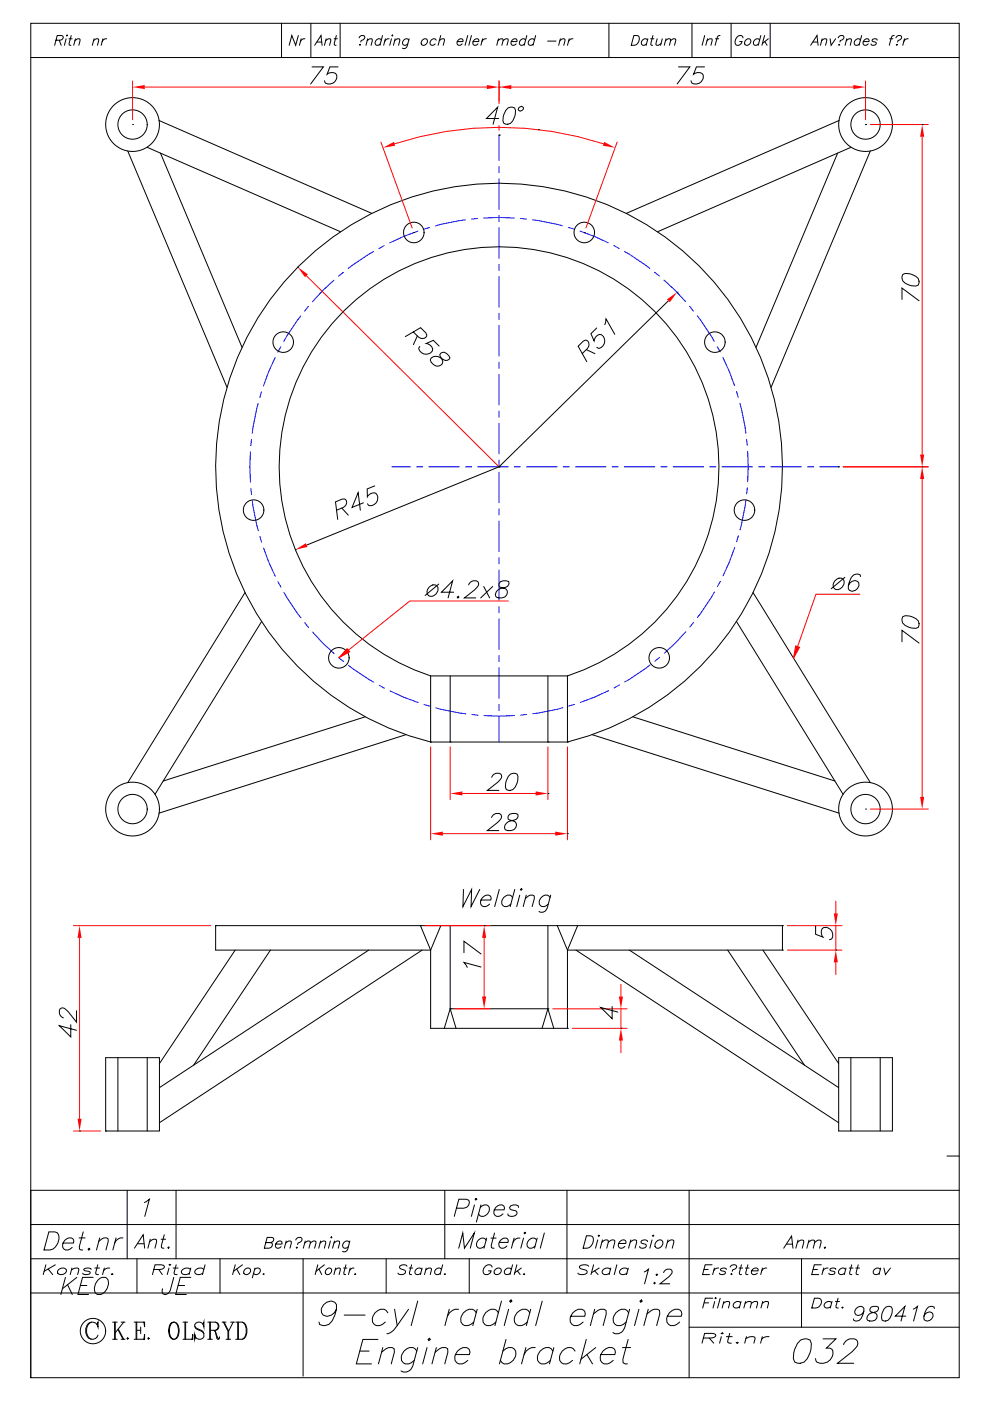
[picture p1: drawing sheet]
<svg xmlns="http://www.w3.org/2000/svg" width="210mm" height="297mm" viewBox="0 0 210 297" stroke-linecap="round" stroke-linejoin="round" font-family="sans-serif">
<g fill="none" stroke="#000" stroke-width=".21">
<path d="M6.5 4.9h197v287.1h-197zM6.5 12.2h197M11.9 8.5h.9l.4-.2a.46 .46 0 0 0 .1-.7l-1.2-.1-.5 2.1M12.6 8.5l.4 1.1M14 8.2l-.3 1.4M14.1 7.5h.2zM14.6 8.2h.7M15.1 7.5l-.4 1.7v.3l.3 .1M15.9 8.6l.6-.4 .5 .1-.3 1.3M16 8.2l-.4 1.4M19.8 8.6l.6-.4 .5 .1-.2 1.3M20 8.2l-.4 1.4"/>
<path d="M21.8 8.2l-.3 1.4M22.6 8.2a.9 .9 0 0 0-.9 .6M59.7 4.9v7.3M63.3 7.5l-.6 2.1-.8-2.1-.6 2.1M63.9 8.2l-.4 1.4M64.7 8.2a.9 .9 0 0 0-1 .6M65.9 4.9v7.3M66.7 9.6l1.4-2.1 .2 2.1M67.2 8.9h1M69.1 8.6l.6-.4 .4 .1-.2 1.3M69.2 8.2l-.4 1.4M70.9 8.2h.7"/>
<path d="M71.3 7.5l-.4 1.7v.3l.4 .1M72.1 4.9v7.3M76.2 8a.64 .64 0 0 1 .5-.5 .64 .64 0 0 1 .7 .4 .9 .9 0 0 1-.8 .7l-.1 .3M76.3 9.5h.2zM77.9 8.6l.6-.4 .5 .1-.3 1.3M78 8.2l-.4 1.4M80.9 8.5a.73 .73 0 0 0-1.1 0 .73 .73 0 0 0 .1 1.1h.3l.5-.3M81.1 7.5l-.5 2.1M81.7 8.2l-.3 1.4M82.5 8.2a.91 .91 0 0 0-.9 .6M83 8.2l-.3 1.4M83.1 7.5h.2z"/>
<path d="M83.7 8.6l.6-.4 .5 .1-.3 1.3M83.8 8.2l-.4 1.4M86.7 8.5a.73 .73 0 0 0-1.1 0 .73 .73 0 0 0 .1 1.1l.8-.3M86.8 8.2l-.4 1.6a.68 .68 0 0 1-1 .4M89.6 8.5a.61 .61 0 0 1 .9-.2 .61 .61 0 0 1-.1 1 .61 .61 0 0 1-.9 .2 .61 .61 0 0 1 .1-1zM92.5 8.5a.73 .73 0 0 0-1.1 0 .73 .73 0 0 0 .1 1.1l.8-.3M93.2 8.6l.6-.4 .5 .1-.3 1.3M93.5 7.5l-.6 2.1M97 8.8h1.2v-.2a.68 .68 0 0 0-.8-.3 .68 .68 0 0 0-.5 .7l.1 .3a.6 .6 0 0 0 .5 .3 .6 .6 0 0 0 .5-.3M99.2 7.5l-.6 2.1M100 7.5l-.6 2.1M100.3 8.8h1.2l.1-.2a.68 .68 0 0 0-.8-.3 .68 .68 0 0 0-.5 .7 .58 .58 0 0 0 .4 .6 .58 .58 0 0 0 .7-.3"/>
<path d="M102.4 8.2l-.4 1.4M103.2 8.2a.91 .91 0 0 0-1 .6M105.6 8.6l.6-.4 .5 .1-.2 1.3M105.7 8.2l-.3 1.4M106.7 8.6l.6-.4 .5 .1-.3 1.3M108.4 8.8h1.2l.1-.2a.68 .68 0 0 0-.8-.3 .68 .68 0 0 0-.5 .7 .58 .58 0 0 0 .4 .6 .58 .58 0 0 0 .7-.3M111.5 8.5a.73 .73 0 0 0-1.1 0 .73 .73 0 0 0 .1 1.1l.8-.3M111.7 7.5l-.5 2.1M113.4 8.5a.73 .73 0 0 0-1.1 0 .73 .73 0 0 0 .1 1.1l.7-.3M113.6 7.5l-.5 2.1M116.2 8.7h1.7M118.8 8.6l.6-.4 .4 .1-.2 1.3"/>
<path d="M118.9 8.2l-.4 1.4M120.7 8.2l-.3 1.4M121.5 8.2a.91 .91 0 0 0-.9 .6M129.2 4.9v7.3M134.4 7.5h.7a1.01 1.01 0 0 1 .1 1.8l-.6 .3h-.7zM137.3 8.5a.73 .73 0 0 0-1 0 .73 .73 0 0 0 .1 1.1l.7-.3M137.4 8.2l-.4 1.4M138 8.2h.7M138.5 7.5l-.5 1.7 .1 .3 .3 .1M139.4 8.2l-.3 1.3 .5 .1 .6-.4M140.5 8.2l-.4 1.4M141.2 8.6l.6-.4 .4 .1-.2 1.3"/>
<path d="M141.3 8.2l-.4 1.4M142.3 8.6l.5-.4 .5 .1-.2 1.3M146.8 4.9v7.3M149.5 7.5l-.6 2.1M150 8.6l.6-.4 .4 .1-.2 1.3M150.1 8.2l-.4 1.4M151.8 8.2h.6M152.7 7.5l-.4 .1-.2 .3-.4 1.7M155.1 4.9v7.3M157.6 8l-.2-.4a1.18 1.18 0 0 0-1.3 .6 1.18 1.18 0 0 0 .2 1.4 .94 .94 0 0 0 1.1-.8h-.5M158.2 8.5a.61 .61 0 0 1 .9-.2 .61 .61 0 0 1-.1 1 .61 .61 0 0 1-.9 .2 .61 .61 0 0 1 .1-1zM161.1 8.5a.73 .73 0 0 0-1.1 0 .73 .73 0 0 0 .1 1.1h.3l.5-.3"/>
<path d="M161.4 7.5l-.6 2.1M162.2 7.5l-.6 2.1M162.2 8.8l.5 .8M163 8.2l-1.3 1M163.4 4.9v7.3M171.9 9.6l1.4-2.1 .2 2.1M172.4 8.9h1M174.3 8.6l.6-.4 .4 .1-.2 1.3M174.4 8.2l-.4 1.4M176.1 8.2l.2 1.4 .9-1.4M177.8 8a.64 .64 0 0 1 .6-.5 .64 .64 0 0 1 .6 .4 .9 .9 0 0 1-.8 .7v.3M177.9 9.5h.2z"/>
<path d="M179.5 8.6l.6-.4 .5 .1-.3 1.3M179.6 8.2l-.4 1.4M182.5 8.5a.73 .73 0 0 0-1.1 0 .73 .73 0 0 0 .1 1.1h.3l.5-.3M182.8 7.5l-.6 2.1M183.1 8.8h1.2v-.2a.68 .68 0 0 0-.8-.3 .68 .68 0 0 0-.4 .7v.3a.6 .6 0 0 0 .5 .3 .6 .6 0 0 0 .6-.3M186.1 8.5a.55 .55 0 0 0-.6-.3 .55 .55 0 0 0-.5 .5 .84 .84 0 0 1 .9 .5l-.1 .1a.65 .65 0 0 1-1 0M188.7 8.2h.7M189.7 7.5l-.4 .1-.2 .3-.5 1.7M190 8a.64 .64 0 0 1 .6-.5 .64 .64 0 0 1 .6 .4 .9 .9 0 0 1-.7 .7l-.1 .3M190.1 9.5h.2zM191.9 8.2l-.4 1.4M192.6 8.2a.91 .91 0 0 0-.9 .6"/>
<path d="M27.1 32l21 50.1M31.2 31.2l41 17.9M33.7 25.5l45.2 19.7M34 32.5l17.3 41.1M177.7 32.5l-17.3 41.1M178 25.5l-45.2 19.7M180.5 31.2l-41 17.9M184.6 32l-21 50.1M52 125.6l-24.9 40.3M55.5 131.8l-22.6 36.6M156.2 131.8l22.6 36.6M159.7 125.6l24.9 40.3"/>
<path d="M77.5 151.9l-42.9 13.7M86.1 155.7l-52.4 16.7M91.3 157.3a60.1 60.1 0 0 1-34.9-92.5 60.1 60.1 0 0 1 98.9 0 60.1 60.1 0 0 1-34.9 92.5M91.3 143.3a46.6 46.6 0 0 1-23.2-71.8 46.6 46.6 0 0 1 75.5 0 46.6 46.6 0 0 1-23.2 71.8M91.3 143.3v14M91.3 143.3h29.1M91.3 157.3h29.1M95.5 143.3v14M116.2 143.3v14M120.4 143.3v14M125.6 155.7l52.4 16.7M134.2 151.9l42.9 13.7"/>
<path d="M45.7 196.2h120.3v5.2h-45.6v16.6h-29.1v-16.6h-45.6zM95.5 196.2v17.6M116.2 196.2v17.6l1.3 4.2M95.5 213.8h20.7l-1.2 4.2M95.5 213.8l-1.3 4.2M95.5 213.8l1.2 4.2M22.4 224.2h11.4v15.5h-11.4zM25 224.2v15.5M31.2 224.2v15.5M6.5 259.6h197M27 252.3v14.5M30.6 254.9l1.1-.7-1 3.6"/>
<path d="M37.3 252.3v14.5M94.3 252.3v14.5M96.8 256.1h1.6a1.14 1.14 0 0 0 1-1.7l-.5-.2h-1.6l-.9 3.6M100.6 255.4l-.6 2.4M100.8 254.2l.2-.2 .1 .2-.2 .2zM101.9 255.9a1.12 1.12 0 0 1 1.9 0 1.48 1.48 0 0 1-.5 1.5 1.48 1.48 0 0 1-1.5 .3l-.3-.4M102 255.4l-1 3.6M104.8 256.5h2.1a.71 .71 0 0 0-.4-1.1 1.48 1.48 0 0 0-1.4 .7 1.48 1.48 0 0 0-.1 1.6 1.21 1.21 0 0 0 1.7-.4M110 255.9l-.1-.3a1.38 1.38 0 0 0-1.8 .3l.1 .4 .3 .2 1.1 .3v.5a1.39 1.39 0 0 1-1.8 .4l-.1-.4M120.3 252.3v21.8M146.2 252.3v39.7M200.9 245.1h2.6"/>
<path d="M203.5 252.3h-197v39.7M6.5 266.8h197M6.5 274.1h197M9.7 268.1l-.5 2.1M10.2 269l1 1.2M10.4 261.1h1.2a1.17 1.17 0 0 1 .9 1.5 2.54 2.54 0 0 1-3.2 2.4zM11.7 268.1l-2.3 1.4M12.5 269.1a.94 .94 0 0 1 1.6 .3 1.02 1.02 0 0 1-.9 .8 1.02 1.02 0 0 1-1-.6zM13.4 263.5h2.2a.75 .75 0 0 0-.5-1.1 1.56 1.56 0 0 0-1.5 .7 1.56 1.56 0 0 0 0 1.7 1.28 1.28 0 0 0 1.7-.4M13.9 270.8l-1 3.6M14.3 272.3l1 2.1M15.2 269.2a1.38 1.38 0 0 1 1.5-.3l-.2 1.3"/>
<path d="M15.3 268.8l-.4 1.4M16.3 270.8l-3.1 2.4M16.8 262.4h1.2M17 272.5h1.4M17.7 261.1l-.9 3.1 .1 .6 .6 .2M18.7 264.8l.2-.2 .2 .2-.3 .2zM19.3 269.1a1.08 1.08 0 0 0-1.5 0v.2l1.3 .3v.3a1.18 1.18 0 0 1-1.6 0M19.8 270.8h-2.3l-1 3.6h2.3M20.1 268.8h1M20.7 268.1l-.4 1.7 .1 .3 .5 .1M20.8 271.3a1.27 1.27 0 0 1 2.1 0 2.61 2.61 0 0 1-1.5 3.1h-.7a1.77 1.77 0 0 1-.1-2.8zM21 263.1l1.1-.7h.5l.3 .2 .1 .5-.5 1.9"/>
<path d="M21.1 262.4l-.6 2.6M22.1 268.8l-.3 1.4M23.3 268.8a1.3 1.3 0 0 0-1.3 .6M23.6 270.1h.3zM24.6 262.4l-.7 2.6M26.1 262.4a1.67 1.67 0 0 0-1.8 1.1M28.5 264.6l1.9-2.9 .3 2.9M29.1 266.8v7.3M29.2 263.6h1.3M31.7 263.2l.9-.5 .6 .1-.3 1.8M31.9 262.7l-.5 1.9M32.6 269.1h1.4a.85 .85 0 0 0 .9-.6l-.2-.3-.5-.1h-1.3l-.6 2.1"/>
<path d="M33.7 269.1l.7 1.1M34.2 262.7h.9M34.8 261.7l-.6 2.3 .1 .5 .5 .1M35.6 264.5l.2-.2 .1 .2-.2 .1zM35.8 268.8l-.3 1.4M35.9 268.1h.3zM36.7 268.8h1.1M36.9 270.8l-.8 2.7a1.08 1.08 0 0 1-1.6 .7l-.1-.1 .1-.9M37.4 268.1l-.5 1.7 .1 .3 .6 .1M37.8 272.5h1.4M40.4 269.1a1.19 1.19 0 0 0-1.9 .5 1.01 1.01 0 0 0 1.7 .3M40.5 268.8l-.4 1.4"/>
<path d="M40.5 270.8h-2.3l-.9 3.6h2.2M43.2 269.1a1.08 1.08 0 0 0-1.2-.2 1.08 1.08 0 0 0-.6 1 1.17 1.17 0 0 0 1.6 0M43.5 268.1l-.6 2.1M46.7 266.8v7.3M49.9 268.1l-.6 2.1M50.2 269l.7 1.2M51.4 268.1l-1.9 1.4M51.9 269.1a.68 .68 0 0 1 1.2-.1 .68 .68 0 0 1-.5 1.1 .61 .61 0 0 1-.8-.1 .61 .61 0 0 1 .1-.9zM54 269.1a.68 .68 0 0 1 1.1-.1 .68 .68 0 0 1-.4 1.1 .63 .63 0 0 1-.9-.2M54.1 268.8l-.6 2.1M55.8 270.1h.2zM56.7 262.3l1.2 .1a.55 .55 0 0 1-.2 .9l-1.3 .1 1.3 .1a.72 .72 0 0 1-.7 1.1h-.9z"/>
<path d="M58.5 263.7h1.3a.45 .45 0 0 0-.3-.6 .87 .87 0 0 0-1 .4 .87 .87 0 0 0 .3 1.1h.3l.5-.3M60.6 263.5l.7-.4 .5 .1-.3 1.4M60.7 263.1l-.4 1.5M62.7 262.9a.7 .7 0 0 1 .7-.6 .7 .7 0 0 1 .7 .4 1 1 0 0 1-.9 .8l-.1 .3M62.8 264.5l.2-.1 .1 .1zM64.3 266.8v24.9M64.6 263.5l.7-.4 .5 .1-.3 1.4M64.7 263.1l-.4 1.5M65.8 263.5l.7-.4 .5 .1-.3 1.4M67.4 268.1l-.5 2.1M67.7 269l.5 1.2M67.9 263.5l.7-.4 .5 .1-.3 1.4"/>
<path d="M68 263.1l-.4 1.5M68.8 268.1l-1.8 1.4M69.2 269.1a.62 .62 0 0 1 1-.2 .62 .62 0 0 1-.1 1 .62 .62 0 0 1-.9 .2 .62 .62 0 0 1 0-1zM70.1 263.1l-.4 1.5M70.2 262.3h.2l-.1 .1zM70.8 263.5l.7-.4 .5 .1-.3 1.4M70.9 263.1l-.4 1.5M71.1 269.2l.6-.4 .5 .1-.3 1.3M71.2 268.8l-.4 1.4M72.9 268.8h.7M73.4 268.1l-.5 1.7v.3l.4 .1M74.1 263.4a.81 .81 0 0 0-1.2 0 .81 .81 0 0 0 .1 1.2h.4l.5-.3"/>
<path d="M74.2 263.1l-.5 1.7a.75 .75 0 0 1-1.1 .4M74.3 268.8l-.4 1.4M75.1 268.8a.92 .92 0 0 0-1 .6M75.2 270.1h.2zM81.9 266.8v7.3M86.3 268.4a1 1 0 0 0-1.6 .2l.2 .3 1 .4 .1 .3a.97 .97 0 0 1-1.6 .3M86.8 268.8h.8M87.3 268.1l-.5 1.7 .1 .3 .4 .1M89.5 269.1a.8 .8 0 0 0-1.1-.1 .8 .8 0 0 0-.2 1.1 .83 .83 0 0 0 1-.2M89.5 268.8l-.3 1.4M90.3 269.2a.92 .92 0 0 1 1.2-.3l-.2 1.3M90.4 268.8l-.4 1.4"/>
<path d="M93.6 269.1a.8 .8 0 0 0-1.1-.1 .8 .8 0 0 0-.1 1.1 .83 .83 0 0 0 1-.2M93.9 268.1l-.6 2.1M94.3 270.1h.2zM97.3 264.6l.9-3.2 .3 3.2 2.1-3.2-.9 3.2M99.5 266.8v7.3M103.1 262.9a1.08 1.08 0 0 0-1.1-.4 1.08 1.08 0 0 0-.9 .9 .83 .83 0 0 0 .2 1 .83 .83 0 0 0 1.1 0l.4-.3M103.2 262.5l-.5 2.1M104.1 262.5h1.1M104.4 268.6a.96 .96 0 0 0-1-.5 .96 .96 0 0 0-.8 .8 .88 .88 0 0 0 .3 1.3 1.03 1.03 0 0 0 1.3-.8h-.6M104.9 261.4l-.7 2.6v.4l.6 .2M105 269.1a.69 .69 0 0 1 1.2-.1 .69 .69 0 0 1-.4 1.1 .62 .62 0 0 1-.7 .1 .62 .62 0 0 1-.3-.6zM105.9 263.4h1.8a.63 .63 0 0 0-.3-.9 1.31 1.31 0 0 0-1.3 .5 1.31 1.31 0 0 0 0 1.4 1.08 1.08 0 0 0 1.4-.3"/>
<path d="M108.5 269.1a.81 .81 0 0 0-1.2-.1 .81 .81 0 0 0-.1 1.1 .88 .88 0 0 0 1-.2M108.7 268.1l-.5 2.1M109 262.5l-.5 2.1M109.6 268.1l-.5 2.1M109.7 269.4l.6 .8M110.3 262.5a1.4 1.4 0 0 0-1.5 .9M110.6 268.8l-1.4 1M111 270.1h.3zM111 262.5l-.5 2.1M111.2 261.4l.2-.2 .1 .2-.2 .1zM113.8 262.9a1.08 1.08 0 0 0-1.1-.4 1.08 1.08 0 0 0-.8 .9 .83 .83 0 0 0 .1 1 .83 .83 0 0 0 1.1 0l.4-.3M113.9 262.5l-.5 2.1"/>
<path d="M115.5 261.4l-.9 3.2M124.4 262h.9a1.19 1.19 0 0 1 .2 2l-.5 .5-1.3 .1zM124.9 268.4a1.39 1.39 0 0 0-2 .2l.2 .3 1.3 .4 .2 .3a1.2 1.2 0 0 1-1.8 .5l-.2-.2M125.9 268.1l-.5 2.1M126.1 269.4l.8 .8M126.8 262.8l-.5 1.8M126.9 262l.2-.2v.2l-.1 .1zM127.1 268.8l-1.6 1M127.7 263.3l.7-.5 .6 .2-.3 1.6M127.8 262.8l-.5 1.8M129 263.3l.8-.5 .6 .2-.3 1.6M129.5 269.1a1 1 0 0 0-1.2-.2 1 1 0 0 0-.5 1 1.02 1.02 0 0 0 1.5 0"/>
<path d="M129.6 268.8l-.4 1.4M130.8 268.1l-.5 2.1M131.2 263.6h1.5a.51 .51 0 0 0-.3-.8 .99 .99 0 0 0-1.1 .6 .99 .99 0 0 0 .3 1.2h.4l.6-.4M133.2 269.1a1 1 0 0 0-1.2-.2 1 1 0 0 0-.5 1 1.02 1.02 0 0 0 1.5 0M133.3 268.8l-.4 1.4M133.7 263.3l.7-.5 .6 .2-.3 1.6M133.8 262.8l-.5 1.8M136.7 269.6l.9-.6-.9 3.1M137.3 263.2a.76 .76 0 0 0-.7-.4 .76 .76 0 0 0-.7 .4l.1 .3 1 .3 .1 .4a1.01 1.01 0 0 1-1.4 .3v-.3M138.3 262.8l-.5 1.8M138.4 262l.2-.2 .1 .2-.2 .1zM138.7 272l.2-.2 .1 .2-.2 .1z"/>
<path d="M139.2 270.2l.1-.1 .2 .1-.2 .2zM139.2 263.2a.78 .78 0 0 1 1.2-.2 .78 .78 0 0 1-.1 1.2 .78 .78 0 0 1-1.2 .2 .78 .78 0 0 1 .1-1.2zM140.8 269.8v-.2a1.06 1.06 0 0 1 1.7-.3 1.16 1.16 0 0 1-.6 1.4l-1.9 1.4h2.1M141.6 263.3l.7-.5 .6 .2-.3 1.6M141.7 262.8l-.5 1.8M149.3 269.1h.9M149.3 276.2h1M151 268.1h-1.4l-.6 2.1h1.5M151.2 275.2h-1.6l-.6 2.1M151.5 268.8l-.3 1.4M151.6 275.9l-.4 1.4M151.7 275.2h.2z"/>
<path d="M152.4 268.8a1.03 1.03 0 0 0-1 .6M152.8 275.2l-.6 2.1M153.4 276.3a1.06 1.06 0 0 1 1.3-.3l-.2 1.3M153.5 275.9l-.3 1.4M154.1 269.1a.74 .74 0 0 0-1.3 0 1.01 1.01 0 0 0 1 .5l.1 .3a.8 .8 0 0 1-1.3 0M154.9 268.6a.76 .76 0 0 1 .6-.5 .76 .76 0 0 1 .8 .4l-.3 .4-.6 .3-.1 .3M155 270.1h.3zM156.7 268.8h.8M157.1 276.2a.91 .91 0 0 0-1.1-.2 .91 .91 0 0 0-.4 1 .83 .83 0 0 0 1.3 0M157.2 275.9l-.4 1.4M157.3 268.1l-.5 1.7 .1 .3 .4 .1M158 276.3a1.06 1.06 0 0 1 1.3-.3l-.2 1.3"/>
<path d="M158.1 268.8h.8M158.1 275.9l-.3 1.4M158.6 268.1l-.4 1.7v.3l.4 .1M159.4 276.3a1.06 1.06 0 0 1 1.3-.3l-.3 1.3M159.4 269.4h1.4a.41 .41 0 0 0-.3-.6 .78 .78 0 0 0-1 .4 .78 .78 0 0 0 .3 1h.3l.5-.3M161.7 276.3a1.06 1.06 0 0 1 1.3-.3l-.3 1.3M161.7 268.8l-.3 1.4M161.8 275.9l-.4 1.4M162.6 268.8a1.02 1.02 0 0 0-1 .6M166.2 264.6l1.7-2.6 .3 2.6M166.8 263.7h1.3M169.1 263.4l.8-.5 .6 .1-.3 1.6"/>
<path d="M169.3 262.9l-.5 1.7M170 266.8v14.5M171.5 263.4l.7-.5 .6 .1-.3 1.6M171.6 262.9l-.5 1.7M172.5 269.1h.9M172.7 275.2h.9a.69 .69 0 0 1 .6 .8 1.53 1.53 0 0 1-2 1.3zM172.8 263.4l.8-.5 .5 .1-.3 1.6M174.2 268.1h-1.5l-.5 2.1h1.5M174.7 268.8l-.4 1.4M174.8 264.5l.2-.2 .1 .2-.2 .1zM175.6 268.8a1.04 1.04 0 0 0-1 .6M176.4 276.2a.91 .91 0 0 0-1.1-.2 .91 .91 0 0 0-.5 1 .84 .84 0 0 0 1.4 0"/>
<path d="M176.5 275.9l-.4 1.4M177.2 275.9h.9M177.3 269.1a.75 .75 0 0 0-1.3 0 1.03 1.03 0 0 0 1 .5l.1 .3a.82 .82 0 0 1-1.3 0M177.8 275.2l-.5 1.7 .1 .3 .4 .1M178.6 277.2h.2zM179.4 269.1a.82 .82 0 0 0-1.2-.1 .82 .82 0 0 0-.1 1.1 .89 .89 0 0 0 1-.2M179.4 268.8l-.3 1.4M180.1 268.8h.8M180.7 268.1l-.5 1.7v.3l.5 .1M181.5 268.8h.8M182 268.1l-.4 1.7v.3l.5 .1M183.2 278a1.05 1.05 0 0 1-.8 .8 1.05 1.05 0 0 1-1.1-.4 1.11 1.11 0 0 1 .6-1.3 1.11 1.11 0 0 1 1.3 .3 3.4 3.4 0 0 1-.9 2.5l-.8 .1-.4-.1-.1-.3"/>
<path d="M184.8 277.1l-.3 .6 .1 .3 .2 .1a1.05 1.05 0 0 1 1.3 .9 1.25 1.25 0 0 1-.9 1 1.25 1.25 0 0 1-1.3-.3 1.18 1.18 0 0 1 1.2-1.4l.6-.2a.77 .77 0 0 0 .6-1l-.4-.2zM186.7 269.1a.82 .82 0 0 0-1.1-.1 .82 .82 0 0 0-.2 1.1 .89 .89 0 0 0 1.1-.2M186.8 268.8l-.4 1.4M187.5 268.8l.3 1.4 1.1-1.4M187.9 277.1l.5-.2 .7 .2a2.56 2.56 0 0 1-.8 2.8l-.4 .1-.7-.1a2.56 2.56 0 0 1 .7-2.8zM192.1 279h-2.2l2-2.1-.8 3.1M193.7 277.5l.9-.6-.8 3.1M198.2 277.4l-.1-.3a1.17 1.17 0 0 0-1.6 .4 2.18 2.18 0 0 0-.3 2.4 1.13 1.13 0 0 0 1.4-.3 1.13 1.13 0 0 0 .1-1.3 1.14 1.14 0 0 0-1.7 .7M76.3 286.4h2M80.2 283.9h-3.2l-1.4 5.2h3.2M80.9 286.6l1.5-.9h.8l.4 .2v.7l-.6 2.5M81.2 285.7l-.9 3.4"/>
<path d="M88.4 286.4a1.33 1.33 0 0 0-2.1-.5 2 2 0 0 0-.8 3 1.74 1.74 0 0 0 2.4-.5M88.6 285.7l-1.1 3.9a1.68 1.68 0 0 1-2.4 1M90.6 285.7l-.9 3.4M90.8 283.9l.3-.2 .2 .2-.3 .3zM92.3 286.6l1.5-.9h.7l.5 .2v.7l-.7 2.5M92.6 285.7l-1 3.4M96.6 287.1h3a1.01 1.01 0 0 0-.6-1.4 2.26 2.26 0 0 0-2.5 2.7 1.33 1.33 0 0 0 2.1 .5l.6-.5M106.7 286.4a1.6 1.6 0 0 1 2.7 0 2.26 2.26 0 0 1-2.5 2.7l-.4-.2-.4-.5M107.3 283.9l-1.4 5.2M111.6 285.7l-1 3.4M113.5 285.7a2.25 2.25 0 0 0-2.3 1.4M117.3 286.4a1.33 1.33 0 0 0-2.1-.5 2 2 0 0 0-.8 3 1.73 1.73 0 0 0 2.3-.5"/>
<path d="M117.5 285.7l-1 3.4M122 286.4a1.33 1.33 0 0 0-2.1-.5 2 2 0 0 0-.8 3 1.74 1.74 0 0 0 2.3-.5M124.4 283.9l-1.4 5.2M124.5 287.1l1.2 2M126.4 285.7l-3.2 2.4M127.4 287.1h3a1.01 1.01 0 0 0-.6-1.4 2.26 2.26 0 0 0-2.4 2.7 1.33 1.33 0 0 0 2 .5l.7-.5M132 285.7h1.8M133.2 283.9l-1.1 4.2 .1 .8 .4 .2h.5M146.2 281.3h57.3M149.2 283.6l2.1-.1 .5-.5-.2-.3h-.5h-1.6l-.6 2M150.4 283.6l1 1.1M153 283.3l-.4 1.4"/>
<path d="M153 282.7h.4zM154.1 283.3h1.2M154.8 282.7l-.5 1.6 .1 .3 .7 .1M156.2 284.6h.4zM158.2 283.7a1.98 1.98 0 0 1 1.9-.3l.1 .3-.3 1M158.3 283.3l-.3 1.4M161.7 283.3l-.4 1.4M163.1 283.3a1.67 1.67 0 0 0-1.6 .6M169.8 284.1l.8-.3 1.2 .3a4.3 4.3 0 0 1-1.3 4.6l-1.3 .3-.6-.3-.3-.7a5.1 5.1 0 0 1 1.5-3.9zM174.6 283.8h2.7l-2 2h.7l.5 .2a2.15 2.15 0 0 1-.8 2.6 2.15 2.15 0 0 1-2.6-.1l-.1-.5M178.9 285a1.76 1.76 0 0 1 3-.7l.1 .5-.2 .5-.3 .5-.7 .7-3.2 2.5h3.5"/>
<circle cx="28.1" cy="26.4" r="5.7"/>
<circle cx="28.1" cy="26.4" r="3.1"/>
<circle cx="183.6" cy="26.4" r="3.1"/>
<circle cx="183.6" cy="26.4" r="5.7"/>
<circle cx="87.8" cy="49.3" r="2.17"/>
<circle cx="123.9" cy="49.3" r="2.17"/>
<circle cx="60.1" cy="72.5" r="2.17"/>
<circle cx="151.6" cy="72.5" r="2.17"/>
<circle cx="53.8" cy="108.1" r="2.17"/>
<circle cx="157.9" cy="108.1" r="2.18"/>
<circle cx="71.9" cy="139.4" r="2.17"/>
<circle cx="139.8" cy="139.4" r="2.17"/>
<circle cx="28.1" cy="171.5" r="3.1"/>
<circle cx="28.1" cy="171.5" r="5.7"/>
<circle cx="183.6" cy="171.5" r="3.1"/>
<circle cx="183.6" cy="171.5" r="5.7"/>
</g>
<g fill="none" stroke="#00f" stroke-width=".21">
<path d="M105.9 28.6v5.4M105.9 35.3v1.3M105.9 37.9v6.5M70.8 59.4l-2.3 2.2-2.2 2.4M72.8 57.7l-1 .8M79.2 53.3l-5.4 3.6M81.5 52.1l-1.1 .6M88.6 49l-3 1.1-2.9 1.4M91.1 48.2l-1.2 .4M98.7 46.6l-6.3 1.3M101.3 46.3l-1.3 .2M102.6 46.2l3.3-.1 3.2 .1"/>
<path d="M105.9 45.7v1.3M105.9 48.3v6.4M105.9 56v1.3M105.9 58.6v6.5M110.4 46.3l1.3 .2M112.9 46.6l6.4 1.3M120.5 48.2l1.3 .4M123 49l3.1 1.1 2.9 1.4M130.2 52l1.1 .7M132.4 53.3l5.4 3.6M138.8 57.7l1.1 .8M140.8 59.4l2.4 2.2 2.2 2.3"/>
<path d="M58.4 75.8l-1.4 2.9-1.1 3.1M59.6 73.5l-.7 1.1M63.8 67l-3.6 5.4M65.4 65l-.8 1M105.9 66.4v1.3M105.9 69v6.5M105.9 76.8v1.3M105.9 79.4v6.4M146.3 64.9l.8 1M147.9 67l3.6 5.3M152.1 73.5l.7 1.1M153.3 75.8l1.4 2.9 1.1 3.1"/>
<path d="M53.1 95.8l-.1 3.2 .1 3.2M53.3 93.2l-.1 1.3M54.8 85.5l-1.3 6.4M55.5 83l-.4 1.3M83.1 99h4M88.4 99h1.3M91 99h6.4M98.7 99h1.3M101.3 99h6.5M105.9 87.1v1.3M105.9 89.7v6.5M105.9 97.5v1.3"/>
<path d="M109.1 99h1.3M111.7 99h6.5M119.5 99h1.2M122 99h6.5M129.8 99h1.3M132.4 99h6.5M140.2 99h1.3M142.8 99h6.5M150.5 99h1.3M153.1 99h6.5M156.2 83l.4 1.2M156.9 85.5l1.3 6.3"/>
<path d="M158.4 93.1l.1 1.3M158.6 95.7l.1 3.3-.1 3.1M160.9 99h1.3M163.5 99h6.5M171.3 99h1.3M173.9 99h3.9M53.2 103.5l.2 1.3M53.5 106.1l1.3 6.4M55.1 113.7l.4 1.3M55.9 116.2l1.1 3 1.4 3M105.9 100.1v6.5M105.9 107.9v1.3"/>
<path d="M105.9 110.5v6.4M105.9 118.2v1.3M155.8 116.1l-1.1 3.1-1.3 2.9M156.6 113.6l-.3 1.2M158.2 106l-1.2 6.3M158.5 103.4l-.1 1.3M59 123.3l.6 1.2M60.2 125.6l3.6 5.4M64.6 132l.8 1M66.3 134l2.2 2.3 2.4 2.3M71.9 139.4l1 .8M105.9 120.8v6.5"/>
<path d="M105.9 128.6v1.3M105.9 131.2v6.5M105.9 139v1.3M139.9 139.3l-1 .8M145.5 133.9l-2.3 2.4-2.3 2.2M147.1 131.9l-.8 1M151.5 125.5l-3.6 5.4M152.8 123.2l-.6 1.2M73.9 141l5.4 3.6M80.4 145.3l1.2 .6M82.7 146.5l2.9 1.3 3.1 1.1M89.9 149.3l1.3 .4"/>
<path d="M92.4 150.1l6.4 1.2M100.1 151.5l1.3 .1M105.9 141.6v6.4M105.9 149.3v1.3M105.9 151.9v5.4M109.2 151.7l-3.3 .1-3.2-.1M111.7 151.4l-1.3 .2M119.4 150l-6.4 1.3M121.9 149.3l-1.3 .4M129.1 146.4l-3 1.4-3 1.1M131.4 145.2l-1.1 .6M137.9 140.9l-5.4 3.7"/>
</g>
<path d="M167 196.2h11.6M177.3 191v2.6M177.3 196.2v5.2M167 201.4h11.6M177.3 204v2.6" fill="none" stroke="#f00" stroke-width=".21"/>
<g fill="#f00">
<path d="M176.8 193.6h.9l-.4 2.6z"/>
<path d="M177.3 201.4l.4 2.6h-.9z"/>
</g>
<g fill="none" stroke="#000" stroke-width=".21">
<path d="M166 196.2h.1M173 196.3v1.8l1.6 .5a1.4 1.4 0 0 1 .1-2 1.55 1.55 0 0 1 1.7 .7 1.55 1.55 0 0 1-.1 1.8l-.4 .1M49.9 201.4l-16.1 24.1M57.4 201.4l-16.3 24.4M78.2 201.4l-44.4 29.2M89.5 201.4l-55.7 36.6M122.2 201.4l55.7 36.6M133.5 201.4l44.4 29.2M154.3 201.4l16.3 24.4M161.8 201.4l16.1 24.1M166 201.4h.1M177.3 201.4h.1"/>
<path d="M177.9 224.2h11.4v15.5h-11.4zM180.5 224.2v15.5M186.7 224.2v15.5"/>
</g>
<path d="M15.6 196.2h29.1M16.9 198.8v38.4M15.6 239.7h5.8" fill="none" stroke="#f00" stroke-width=".21"/>
<g fill="#f00">
<path d="M16.9 196.2l.4 2.6h-.9z"/>
<path d="M16.4 237.2h.9l-.4 2.5z"/>
</g>
<path d="M45.7 196.2h.1M15 217.2v2.6l-2.4-2.4 3.6 1M16.2 214.3v2.4l-1.7-2.2a1.34 1.34 0 0 0-1.6-.8l-.1 .1a1.29 1.29 0 0 0 .7 2M16.9 239.7h.1M22.4 239.7h.1" fill="none" stroke="#000" stroke-width=".21"/>
<path d="M184.6 26.4h12.3M195.6 29v67.4M178.8 99h18.1" fill="none" stroke="#f00" stroke-width=".21"/>
<g fill="#f00">
<path d="M195.2 96.4h.8l-.4 2.6z"/>
<path d="M195.6 26.4l.4 2.6h-.8z"/>
</g>
<path d="M183.6 26.4h.1M195.6 26.4h.1M191.5 58.2a2.98 2.98 0 0 1 3.3 .9l.1 .5-.1 .8a3 3 0 0 1-3.3-.8l-.2-.6zM191.3 63.5v-2.4l3.6 2.7M177.8 99h.1" fill="none" stroke="#000" stroke-width=".21"/>
<path d="M178.8 99h18.1M195.6 101.5v67.4M184.6 171.5h12.3" fill="none" stroke="#f00" stroke-width=".21"/>
<g fill="#f00">
<path d="M195.2 168.9h.8l-.4 2.6z"/>
<path d="M195.6 99l.4 2.5h-.8z"/>
</g>
<path d="M87.7 70.4l1.1 1.1a1.12 1.12 0 0 0 1.7-.3l-.2-.6-1.1-1.1-3.2 1.9M88.5 71.2l-.8 1.9M91.5 75.9a1.62 1.62 0 0 1 2 0l.6 .4a.9 .9 0 0 0 1.3-.4 1.56 1.56 0 0 0-1.6-1.2l-.5 .5 .6 1.4a1.14 1.14 0 0 1-.7 1 1.14 1.14 0 0 1-1.2-.3l-.7-.9zM93.1 73.4l-1.2-1.3-1.5 .7a1.4 1.4 0 0 1 1.3 1.6 1.55 1.55 0 0 1-1.6 .7 1.55 1.55 0 0 1-1.2-1.4l.1-.3M177.8 99h.1M195.6 99h.1M191.3 136v-2.4l3.6 2.7M191.5 130.7a3 3 0 0 1 3.3 .9l.1 .6-.1 .8a3 3 0 0 1-3.3-.9l-.2-.6zM183.6 171.5h.1" fill="none" stroke="#000" stroke-width=".21"/>
<path d="M65 58.5l40.9 40.5" fill="none" stroke="#f00" stroke-width=".21"/>
<path d="M63.2 56.6l2.1 1.6-.6 .6z" fill="#f00"/>
<path d="M63.2 56.6h.1M123.5 74.9l1.1-1a1.12 1.12 0 0 0-.2-1.8l-.7 .2-1.1 1.1 1.9 3.3M124.4 74.1l1.8 .9M126.6 69.5l-1.3 1.2 .7 1.6a1.17 1.17 0 0 1 .7-1.2 1.17 1.17 0 0 1 1.3 .2 1.56 1.56 0 0 1-1.1 2.5l-.3-.2M128.3 68.8l.2-1.2 1.9 3.3M141.8 63.8l-35.9 35.2" fill="none" stroke="#000" stroke-width=".21"/>
<path d="M141.5 63.5l2.1-1.5-1.5 2.1z" fill="#f00"/>
<path d="M143.6 62h.1M105.9 99l-40.9 16.5M71.4 108.2l1.4-.6a1.12 1.12 0 0 0 .5-1.7l-.7-.1-1.4 .6 .4 3.7M72.5 107.7l1.4 1.5M77.1 106.6l-2.4 1 1.3-3.2 .4 3.8M79.5 103l-1.6 .6v1.7a1.4 1.4 0 0 1 2-.6 1.56 1.56 0 0 1 0 1.8 1.56 1.56 0 0 1-1.8 .6l-.2-.3" fill="none" stroke="#000" stroke-width=".21"/>
<path d="M62.6 116.5l2.3-1.4 .3 .8z" fill="#f00"/>
<path d="M105.9 99h.1M62.6 116.5h.1" fill="none" stroke="#000" stroke-width=".21"/>
<path d="M73.6 137.5l.6 .7-2.3 1.2z" fill="none" stroke="#f00" stroke-width=".21"/>
<path d="M73.6 137.5l.6 .7-2.3 1.2z" fill="#f00"/>
<path d="M107.8 127.4h-20.9l-13 10.4M91.3 158.3v19.7M120.4 158.3v19.7M93.9 176.7h23.9" fill="none" stroke="#f00" stroke-width=".21"/>
<path d="M91 124.5a1.12 1.12 0 0 1 1.9 0 1.49 1.49 0 0 1-.5 1.5 1.49 1.49 0 0 1-1.5 .2 1.26 1.26 0 0 1 .1-1.7zM93.1 123.8l-2.9 2.4M96.2 125.5h-2.6l2.4-2.4-1 3.6M97 126.6l.2-.2 .1 .2-.2 .1zM99.4 124a1.22 1.22 0 0 1 2.1-.5 1.34 1.34 0 0 1-.8 1.5l-2.2 1.7h2.4M102.6 124.3l1.3 2.4M104.5 124.3l-2.5 2.4M106.2 123.3l-.4 .7 .1 .3 1.4 .5a1.14 1.14 0 0 1 .2 1.3 1.14 1.14 0 0 1-1.1 .6l-1.1-.1a1.31 1.31 0 0 1 1.2-1.9l.7-.2a.89 .89 0 0 0 .7-1.2l-.5-.2z" fill="none" stroke="#000" stroke-width=".21"/>
<g fill="#f00">
<path d="M91.3 176.7l2.6-.4v.9z"/>
<path d="M117.8 176.3l2.6 .4-2.6 .5z"/>
</g>
<path d="M91.3 157.3h.1M120.4 157.3h.1M104.3 173.3a1.23 1.23 0 0 1 2-.5 1.34 1.34 0 0 1-.7 1.5l-2.2 1.8h2.4M108.1 172.6l-.3 .4v.7l1.4 .5a1.14 1.14 0 0 1 .2 1.2 1.14 1.14 0 0 1-1 .7l-1.2-.2a1.3 1.3 0 0 1 1.2-1.9l.7-.2a.89 .89 0 0 0 .7-1.2l-.5-.2zM120.4 176.7h.1" fill="none" stroke="#000" stroke-width=".21"/>
<path d="M95.5 158.3v11.2M116.2 158.3v11.2M98.1 168.2h15.5" fill="none" stroke="#f00" stroke-width=".21"/>
<g fill="#f00">
<path d="M95.5 168.2l2.6-.4v.8z"/>
<path d="M113.6 167.8l2.6 .4-2.6 .4z"/>
</g>
<path d="M95.5 157.3h.1M116.2 157.3h.1M104.3 164.8a1.22 1.22 0 0 1 2-.5 1.34 1.34 0 0 1-.7 1.5l-2.2 1.7h2.4M108.3 164.1l.5-.2 .9 .2a3 3 0 0 1-.9 3.3l-.6 .1-.8-.1a3 3 0 0 1 .9-3.3zM116.2 168.2h.1" fill="none" stroke="#000" stroke-width=".21"/>
<path d="M80.8 30.1l6.6 18.2M83.7 30.5a72 72 0 0 1 44.3 0M130.9 30.1l-6.6 18.2" fill="none" stroke="#f00" stroke-width=".21"/>
<g fill="#f00">
<path d="M128.2 30.1l2.3 1.2-2.6-.4z"/>
<path d="M81.2 31.3l2.3-1.2 .3 .8z"/>
</g>
<g fill="none" stroke="#000" stroke-width=".21">
<path d="M105.8 25.1h-2.6l2.4-2.4-1 3.6M107.8 22.9l.5-.2 .8 .2a3 3 0 0 1-.8 3.3l-.6 .1-.8-.1a3 3 0 0 1 .9-3.3zM110 22.9l.6-.4 .4 .4-.1 .3-.6 .4-.4-.4zM114.2 27.5h.1M87.8 49.3h.1M123.9 49.3h.1M105.9 99h.1M89.2 196.2l2.1 5.2 2.2-5.2M98.3 188.5l-.1 3.7 1.8-3.7-.1 3.7 1.9-3.7M102 190.8h2.1a.71 .71 0 0 0-.4-1.1 1.48 1.48 0 0 0-1.5 .7 1.48 1.48 0 0 0 0 1.6 1.2 1.2 0 0 0 1.7-.4M105.9 188.5l-1 3.7M108.7 190.3a1.22 1.22 0 0 0-1.3-.5 1.22 1.22 0 0 0-.9 1 .94 .94 0 0 0 .2 1.2 .94 .94 0 0 0 1.2 0l.4-.4"/>
<path d="M109.2 188.5l-1 3.7M110.2 189.7l-.6 2.5M110.4 188.5l.2-.1 .1 .1-.2 .2zM111.4 190.4l1.1-.7h.5l.3 .2v.5l-.4 1.8M111.6 189.7l-.6 2.5M116.7 190.3a1.22 1.22 0 0 0-1.3-.5 1.22 1.22 0 0 0-.9 1 .94 .94 0 0 0 .1 1.2 .94 .94 0 0 0 1.3 0l.4-.4M116.8 189.7l-.7 2.8a1.18 1.18 0 0 1-1.8 .7M118.2 196.2l2.2 5.2 2.1-5.2"/>
</g>
<path d="M108.4 18.5h72.6M183.6 17.2v8.2M105.9 26.6v1" fill="none" stroke="#f00" stroke-width=".21"/>
<g fill="#f00">
<path d="M181 18l2.6 .5-2.6 .4z"/>
<path d="M105.9 18.5l2.5-.5v.9z"/>
</g>
<path d="M105.9 18.5h.1M143.9 14.2h2.4l-2.7 3.6M149.4 14.2h-1.7l-.6 1.5a1.4 1.4 0 0 1 2 .2 1.55 1.55 0 0 1-.6 1.7 1.55 1.55 0 0 1-1.8-.1l-.1-.4M105.9 28.6h.1M183.6 26.4h.1" fill="none" stroke="#000" stroke-width=".21"/>
<path d="M28.1 17.2v8.2M30.7 18.5h72.6M105.9 17.2v4.3" fill="none" stroke="#f00" stroke-width=".21"/>
<g fill="#f00">
<path d="M28.1 18.5l2.6-.5v.9z"/>
<path d="M103.3 18l2.6 .5-2.6 .4z"/>
</g>
<path d="M66.2 14.2h2.4l-2.7 3.6M71.7 14.2h-1.7l-.6 1.5a1.4 1.4 0 0 1 2 .2 1.55 1.55 0 0 1-.7 1.7 1.55 1.55 0 0 1-1.8-.1l-.1-.4M105.9 18.5h.1M28.1 26.4h.1M105.9 28.6h.1" fill="none" stroke="#000" stroke-width=".21"/>
<path d="M105.9 17.2v4.8M168.8 136.9l.8 .3-1.3 2.3z" fill="none" stroke="#f00" stroke-width=".21"/>
<path d="M168.8 136.9l.8 .3-1.3 2.3z" fill="#f00"/>
<path d="M182.4 126h-9.3l-3.9 11.1M90.2 196.2h13.8M102.7 198.8v12.4M96.5 213.8h7.5" fill="none" stroke="#f00" stroke-width=".21"/>
<path d="M177.1 123.1a1.12 1.12 0 0 1 1.9 0 1.49 1.49 0 0 1-.5 1.5 1.49 1.49 0 0 1-1.5 .2 1.26 1.26 0 0 1 .1-1.7zM179.2 122.4l-2.9 2.4M182.5 122.2v-.3a1.35 1.35 0 0 0-1.9 .5l-.7 1.7v.7a1.26 1.26 0 0 0 1.8 .2 1.26 1.26 0 0 0 .2-1.8 1.33 1.33 0 0 0-2 .9" fill="none" stroke="#000" stroke-width=".21"/>
<g fill="#f00">
<path d="M102.3 211.2h.8l-.4 2.6z"/>
<path d="M102.7 196.2l.4 2.6h-.8z"/>
</g>
<path d="M89.2 196.2h.1M102.7 196.2h.1M95.5 213.8h.1M98.4 201.9v-2.4l3.6 2.7M102 205l-3.6-1 .7 1.1" fill="none" stroke="#000" stroke-width=".21"/>
<path d="M117.3 213.8h15.7M121.4 218h11.6M131.7 208.7v2.5M131.7 213.8v4.2M131.7 220.6v2.6" fill="none" stroke="#f00" stroke-width=".21"/>
<g fill="#f00">
<path d="M131.3 211.2h.8l-.4 2.6z"/>
<path d="M131.7 218l.4 2.6h-.8z"/>
</g>
<g fill="none" stroke="#000" stroke-width=".21">
<path d="M116.2 213.8h.1M120.4 218h.1M129.8 213.4v2.5l-2.4-2.3 3.7 .9M131.7 218h.1M71.4 277.5a2.02 2.02 0 0 1-2.8 1.3 1.86 1.86 0 0 1-.2-2.1 1.86 1.86 0 0 1 1.9-.9l.7 .3 .4 .4a5.6 5.6 0 0 1-1.6 4.2l-1.3 .3-.7-.3-.1-.4M73 278.8h4.4M82.3 278.3a1.33 1.33 0 0 0-2.1-.5 2.28 2.28 0 0 0-1.2 2.5 1.33 1.33 0 0 0 2.1 .4l.6-.4M83.7 277.5l.5 3.5M86.7 277.5l-2.5 3.5a2.8 2.8 0 0 1-2.1 1.7M88.6 275.8l-1.4 5.2M95.3 277.5l-.9 3.5M97.3 277.5a2.25 2.25 0 0 0-2.4 1.5"/>
<path d="M101 278.3a1.33 1.33 0 0 0-2.1-.5 2.28 2.28 0 0 0-1.1 2.5 1.33 1.33 0 0 0 2.1 .4l.6-.4M101.2 277.5l-.9 3.5M105.7 278.3a1.33 1.33 0 0 0-2.1-.5 2 2 0 0 0-.8 2.9 1.73 1.73 0 0 0 2.4-.4M106.4 275.8l-1.4 5.2M107.9 277.5l-.9 3.5M108.1 275.8l.3-.2 .2 .2-.3 .3zM112.4 278.3a1.33 1.33 0 0 0-2.1-.5 2 2 0 0 0-.8 2.9 1.74 1.74 0 0 0 2.3-.4M112.6 277.5l-1 3.5M115 275.8l-1.4 5.2M121.1 279h2.9a1.01 1.01 0 0 0-.6-1.5 2.26 2.26 0 0 0-2.4 2.8 1.33 1.33 0 0 0 2.1 .4l.6-.4M125.9 278.5l1.5-1h.7l.4 .3 .1 .7-.7 2.5M126.1 277.5l-.9 3.5"/>
<path d="M133.3 278.3a1.33 1.33 0 0 0-2-.5 2 2 0 0 0-.8 2.9 1.73 1.73 0 0 0 2.3-.4M133.5 277.5l-1 4a1.69 1.69 0 0 1-2.5 1M135.5 277.5l-.9 3.5M135.7 275.8l.3-.2 .2 .2-.3 .3zM137.2 278.5l1.5-1h.8l.4 .3v.7l-.6 2.5M137.5 277.5l-.9 3.5M141.5 279h3a1.01 1.01 0 0 0-.6-1.5 2.26 2.26 0 0 0-2.4 2.8 1.33 1.33 0 0 0 2 .4l.7-.4M19.4 280.3a2.06 2.06 0 0 0 0 3.6M20.6 280.8l.2 .5v-1l-.2 .5a1.35 1.35 0 0 0-1.5-.5 1.35 1.35 0 0 0-.9 1.3 1.59 1.59 0 0 0 .3 1.8 1.59 1.59 0 0 0 1.8 .3l.5-.7M23.9 280.3h1M23.9 283.9h1M24.3 280.3v3.6"/>
<path d="M24.4 280.3v3.6M25 281.8l1.1 2.1M25.1 281.8l1.1 2.1M25.7 280.3h.8M25.7 283.9h.8M26.2 280.3l-1.8 2.2M27.1 283.6l.1 .1-.1 .2-.2-.2zM28.5 280.3h2.2v1l-.2-1M28.5 283.9h2.2v-1l-.2 1M28.9 280.3v3.6M29 280.3v3.6M29 282h.8"/>
<path d="M29.8 281.3v1.4M31.5 283.6l.1 .1-.1 .2-.1-.2zM36.7 280.3a2.17 2.17 0 0 0-.6 3.1 .95 .95 0 0 0 1 .5 .95 .95 0 0 0 .8-.9 2.08 2.08 0 0 0-.9-2.7 1.58 1.58 0 0 0-1.1 2 1.66 1.66 0 0 0 .8 1.6M37 280.3a2.37 2.37 0 0 1 0 3.6M38.8 283.9h2.1v-1l-.1 1M38.8 280.3h1M39.2 280.3v3.6M39.4 280.3v3.6M41.3 281.1l.3 .4 1.4 .7a1.15 1.15 0 0 1 0 1.5 1.05 1.05 0 0 1-1.7-.8v1l.1-.5M43.1 280.8l.1-.5v1a.97 .97 0 0 0-.8-1 .97 .97 0 0 0-1.1 .8l.3 .5 1.1 .6 .5 .5M44.1 280.3h1.6a.88 .88 0 0 1 .7 .8 .88 .88 0 0 1-.7 .9h-1.1M44.1 283.9h.9"/>
<path d="M44.5 280.3v3.6M44.6 280.3v3.6M45.3 282l.4 .3 .4 1.3 .2 .1 .3-.1M45.6 282.2l.5 1.7h.3l.2-.5M45.7 280.3a.94 .94 0 0 1 .6 .8 .94 .94 0 0 1-.6 .9M47.1 280.3h.8M47.4 280.3l1 1.9v1.7M47.5 280.3l1 1.9v1.7M47.9 283.9h1M48.9 280.3h.8M49.5 280.3l-1 1.9M50 280.3h1.4a2.17 2.17 0 0 1 .7 3.1l-.3 .3-.4 .2h-1.4"/>
<path d="M50.4 280.3v3.6M50.6 280.3v3.6M51.4 280.3a2.33 2.33 0 0 1 0 3.6"/>
<circle cx="19.7" cy="282.2" r="2.69"/>
</g>
</svg>
